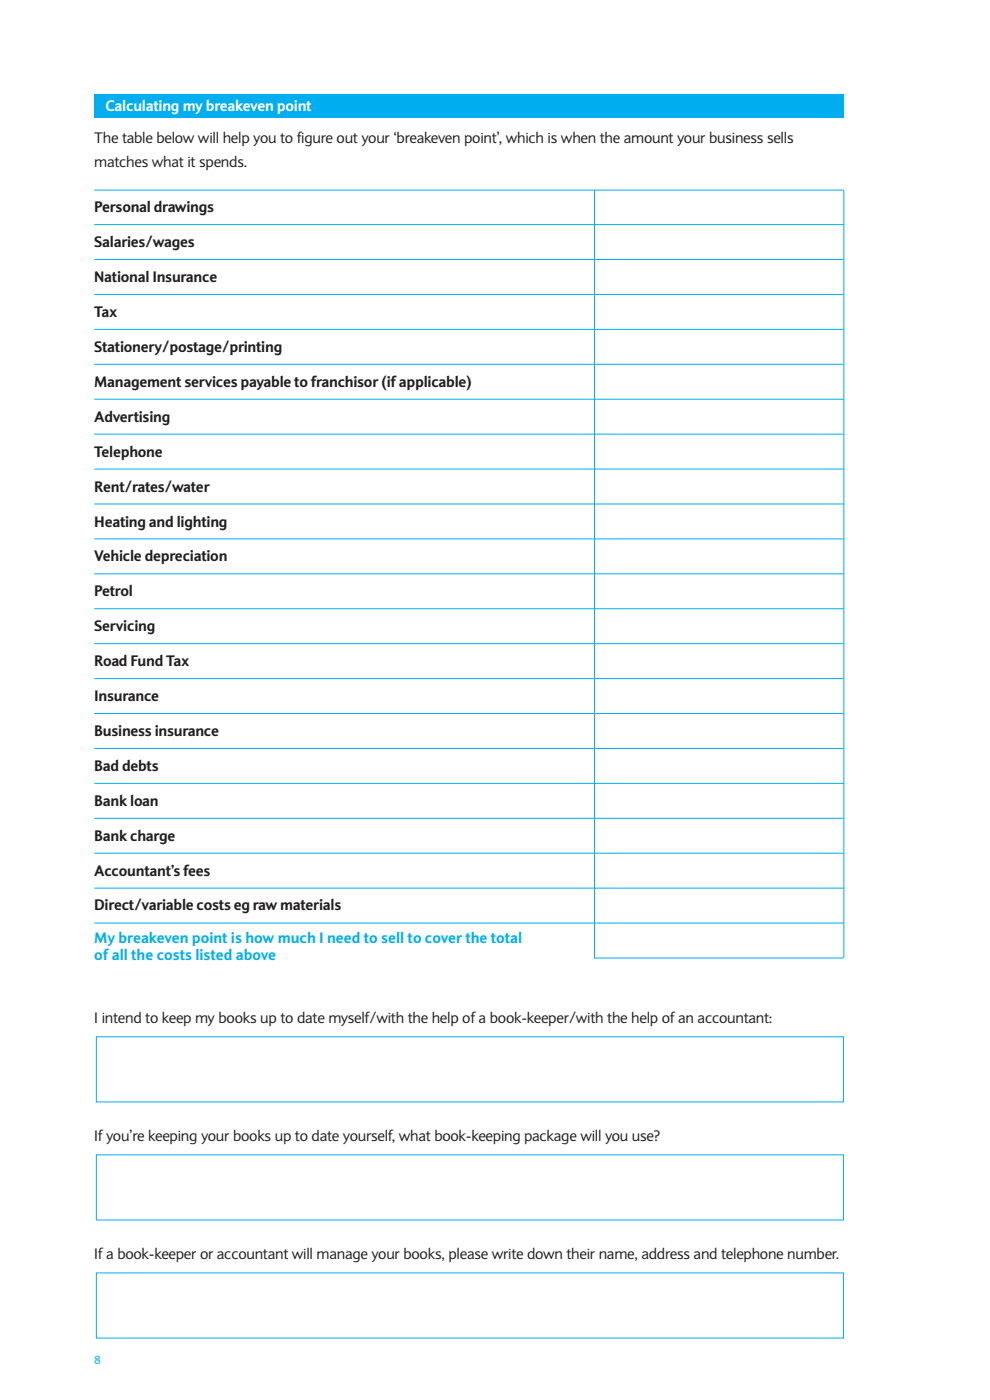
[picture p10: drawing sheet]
<svg xmlns="http://www.w3.org/2000/svg" width="210mm" height="297mm" viewBox="0 0 210 297" stroke-linecap="round" stroke-linejoin="round" font-family="sans-serif">
<defs><g id="words">
<text font-size="3.2" fill="#fff" x="22.4" y="23.6">Calculating my breakeven point</text>
<g font-size="3.2" fill="#231f20">
<text x="20" y="30.4">The table below will help you to figure out your ‘breakeven point’, which is when the amount your business sells</text>
<text x="20" y="35.4">matches what it spends.</text>
<text x="20" y="45">Personal drawings</text>
<text x="20" y="52.4">Salaries/wages</text>
<text x="20" y="59.8">National Insurance</text>
<text x="20" y="67.3">Tax</text>
<text x="20" y="74.7">Stationery/postage/printing</text>
<text x="20" y="82.1">Management services payable to franchisor (if applicable)</text>
<text x="20" y="89.5">Advertising</text>
<text x="20" y="96.9">Telephone</text>
<text x="20" y="104.3">Rent/rates/water</text>
<text x="20" y="111.7">Heating and lighting</text>
<text x="20" y="119.1">Vehicle depreciation</text>
<text x="20" y="126.5">Petrol</text>
<text x="20" y="133.9">Servicing</text>
<text x="20" y="141.3">Road Fund Tax</text>
<text x="20" y="148.7">Insurance</text>
<text x="20" y="156.2">Business insurance</text>
<text x="20" y="163.6">Bad debts</text>
<text x="20" y="171">Bank loan</text>
<text x="20" y="178.4">Bank charge</text>
<text x="20" y="185.8">Accountant’s fees</text>
<text x="20" y="193">Direct/variable costs eg raw materials</text>
<text x="20" y="216.9">I intend to keep my books up to date myself/with the help of a book-keeper/with the help of an accountant:</text>
<text x="20" y="242">If you’re keeping your books up to date yourself, what book-keeping package will you use?</text>
<text x="20" y="267">If a book-keeper or accountant will manage your books, please write down their name, address and telephone number.</text>
</g>
<g font-size="3.2" fill="#00aeef">
<text x="20" y="200.1">My breakeven point is how much I need to sell to cover the total</text>
<text x="20" y="203.6">of all the costs listed above</text>
</g>
<text font-size="2.5" fill="#40c7f4" x="20" y="289.5">8</text>
</g></defs>
<path d="M20 20h159v5h-159z" fill="#00aeef"/>
<g fill="none" stroke="#00aeef" stroke-width=".21">
<path d="M20 40.3h159v162.9M20 47.7h159M20 55.1h159M126.1 40.3v163M20 62.5h159M20 69.9h159M20 77.3h159M20 84.7h159M20 92.1h159M20 99.5h159M20 106.9h159M20 114.3h159"/>
<path d="M20 121.7h159M20 129.1h159M20 136.6h159M20 144h159M20 151.4h159M20 158.8h159M20 166.2h159M20 173.6h159M20 181h159M20 188.4h159M20 195.8h159M126 203.2h53"/>
</g>
<path d="M20.4 270h158.5v13.9h-158.5z" fill="#fff"/>
<path d="M20.4 270h158.5v13.9h-158.5z" fill="none" stroke="#00aeef" stroke-width=".21"/>
<path d="M20.4 245h158.5v13.8h-158.5z" fill="#fff"/>
<path d="M20.4 245h158.5v13.8h-158.5z" fill="none" stroke="#00aeef" stroke-width=".21"/>
<path d="M20.4 219.9h158.5v13.9h-158.5z" fill="#fff"/>
<path d="M20.4 219.9h158.5v13.9h-158.5z" fill="none" stroke="#00aeef" stroke-width=".21"/>
<use href="#words"/>
</svg>
